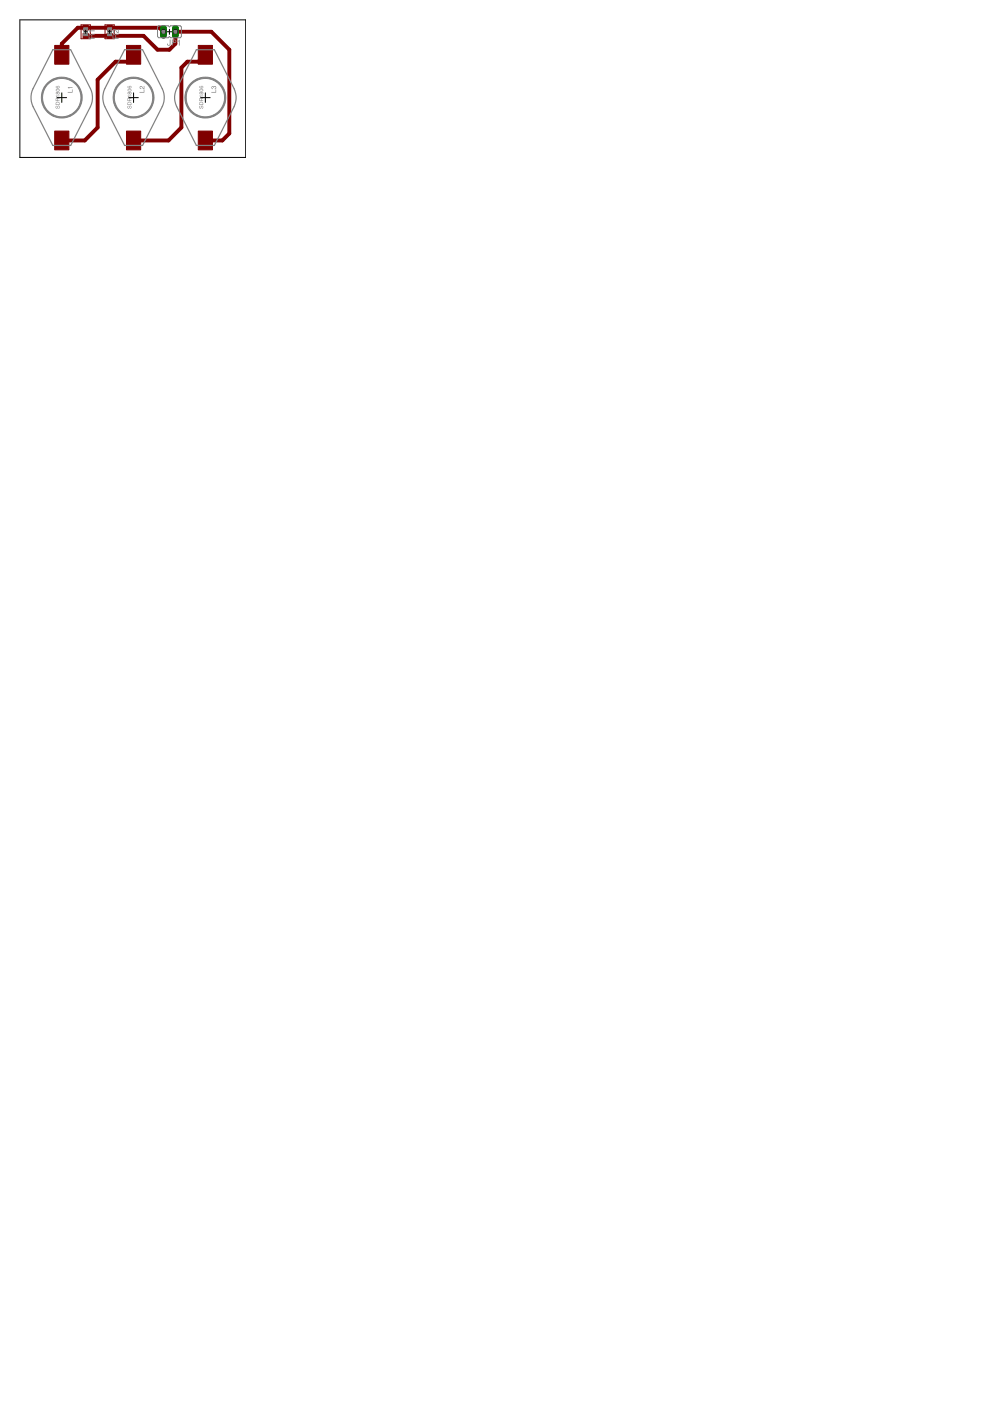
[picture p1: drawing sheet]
<svg xmlns="http://www.w3.org/2000/svg" width="210mm" height="297mm" viewBox="0 0 210 297" stroke-linecap="round" stroke-linejoin="round" font-family="sans-serif">
<path d="M37.2 6v1.5" fill="none" stroke="#008000" stroke-width="1.4"/>
<circle cx="37.2" cy="6.7" r=".47" fill="#fff" stroke="#000" stroke-width=".21"/>
<path d="M34.6 6v1.5" fill="none" stroke="#008000" stroke-width="1.4"/>
<circle cx="34.6" cy="6.7" r=".47" fill="#fff" stroke="#000" stroke-width=".21"/>
<g fill="#800000" stroke="#800000" stroke-width=".21">
<path d="M11.6 9.6h3v4h-3z"/>
<path d="M11.6 27.8h3v4h-3z"/>
<path d="M26.8 9.6h3v4h-3z"/>
<path d="M26.8 27.8h3v4h-3z"/>
<path d="M42 9.6h3v4h-3z"/>
<path d="M42 27.8h3v4h-3z"/>
<path d="M17.6 5.4h1.1v1h-1.1z"/>
<path d="M17.6 7.1h1.1v1h-1.1z"/>
<path d="M22.7 5.4h1.1v1h-1.1z"/>
<path d="M22.7 7.1h1.1v1h-1.1z"/>
</g>
<path d="M18.2 7.6h12.2l3 2.9h2.5l1.3-1.2v-2.6h7.6l3.8 3.8v17.8l-1.5 1.5h-3.6M28.3 11.6v.2l-1.2 1.3h-2.6l-3.8 3.8v10.1l-2.7 2.8h-4.9M34.6 6.7l-.8-.8h-17.3l-3.4 3.4v2.5M43.5 11.6l-1.4 1.5h-2.4l-1.2 1.3v12.6l-2.8 2.8h-7.4" fill="none" stroke="#800000" stroke-width=".83"/>
<path d="M37.2 6v1.5" fill="none" stroke="#008000" stroke-width="1.4"/>
<circle cx="37.2" cy="6.7" r=".47" fill="#fff" stroke="#000" stroke-width=".21"/>
<path d="M34.6 6v1.5" fill="none" stroke="#008000" stroke-width="1.4"/>
<circle cx="34.6" cy="6.7" r=".47" fill="#fff" stroke="#000" stroke-width=".21"/>
<path d="M17.2 5.3h2v2.9h-2zM22.3 5.3h1.9v2.9h-1.9z" fill="none" stroke="#800000" stroke-width=".21"/>
<path d="M17.8 6.3v.9M18.5 6.3v.9M22.9 6.3v.9M23.6 6.3v.9M33.4 5.7l.3-.2h2l.2 .2 .3-.2h2l.3 .2v2l-.3 .3h-2l-.3-.3-.2 .3h-2l-.3-.3z" fill="none" stroke="#808080" stroke-width=".21"/>
<path d="M11.2 10.5h3.8l4.2 8.3 .3 1.1v1.6l-.3 1.1-4.2 8.2h-3.8l-4.2-8.2-.4-1.1v-1.1l.2-1.1zM26.4 10.5h3.8l4.2 8.3 .4 1.1v1.6l-.4 1.1-4.2 8.2h-3.8l-4.2-8.2-.3-1.1-.1-1.1 .2-1.1zM41.6 10.5h3.8l4.4 8.8a4.3 4.3 0 0 1-.2 3.3l-4.2 8.2h-3.8l-4.3-8.7a4.1 4.1 0 0 1 .2-3.3z" fill="none" stroke="#808080" stroke-width=".25"/>
<g fill="#808080" stroke="#808080" stroke-width=".21">
<path d="M34.4 6.4h.5v.6h-.5z"/>
<path d="M36.9 6.4h.6v.6h-.6z"/>
<path d="M17.7 7.2h.9v.4h-.9z"/>
<path d="M17.7 5.9h.9v.4h-.9z"/>
<path d="M22.8 7.2h.9v.4h-.9z"/>
<path d="M22.8 5.9h.9v.4h-.9z"/>
</g>
<g fill="#808080" stroke="#808080" stroke-width=".21">
<path d="M11.3 16.8a4.4 4.4 0 0 1 3.6 0l-.1 .2-1.4-.4-1.1 .1-.9 .3z" fill-rule="evenodd"/>
<path d="M14.9 16.8a4.3 4.3 0 0 1 2.5 3.9 4.3 4.3 0 0 1-2.5 3.9l-.1-.2a4.1 4.1 0 0 0 2.4-3.7 4.1 4.1 0 0 0-2.4-3.7z" fill-rule="evenodd"/>
<path d="M11.4 24.4l1.4 .4 1-.1 1-.3 .1 .2a4.4 4.4 0 0 1-3.6 0z" fill-rule="evenodd"/>
<path d="M10.1 17.6l1.2-.8 .1 .2a4.1 4.1 0 0 0-2.4 3.7 4.1 4.1 0 0 0 2.4 3.7l-.1 .2a4.3 4.3 0 0 1-1.2-7z" fill-rule="evenodd"/>
<path d="M26.5 16.8a4.4 4.4 0 0 1 3.6 0l-.1 .2-1.4-.4-1 .1-1 .3z" fill-rule="evenodd"/>
<path d="M30.1 16.8a4.3 4.3 0 0 1 2.6 3.9 4.3 4.3 0 0 1-2.6 3.9l-.1-.2a4.1 4.1 0 0 0 2.4-3.7 4.1 4.1 0 0 0-2.4-3.7z" fill-rule="evenodd"/>
<path d="M26.6 24.4l1.5 .4 1-.1 .9-.3 .1 .2a4.4 4.4 0 0 1-3.6 0z" fill-rule="evenodd"/>
<path d="M25.3 17.6l1.2-.8 .1 .2a4.1 4.1 0 0 0-2.4 3.7 4.1 4.1 0 0 0 2.4 3.7l-.1 .2a4.3 4.3 0 0 1-1.2-7z" fill-rule="evenodd"/>
<path d="M41.7 16.8a4.3 4.3 0 0 1 3.7 0l-.1 .2-1.5-.4-1 .1-1 .3z" fill-rule="evenodd"/>
<path d="M45.4 16.8a4.3 4.3 0 0 1 2.5 3.9 4.3 4.3 0 0 1-2.5 3.9l-.1-.2a4.1 4.1 0 0 0 2.3-3.7 4.1 4.1 0 0 0-2.3-3.7z" fill-rule="evenodd"/>
<path d="M41.8 24.4l1.5 .4 1-.1 1-.3 .1 .2a4.3 4.3 0 0 1-3.7 0z" fill-rule="evenodd"/>
<path d="M40.5 17.6l1.2-.8 .1 .2a4.1 4.1 0 0 0-2.3 3.7 4.1 4.1 0 0 0 2.3 3.7l-.1 .2a4.3 4.3 0 0 1-1.2-7z" fill-rule="evenodd"/>
</g>
<g fill="#808080">
<path d="M36 8.4h.2v.9a.37 .37 0 0 1-.4 .4 .37 .37 0 0 1-.4-.5h.2a.21 .21 0 0 0 .1 .3 .21 .21 0 0 0 .3-.1zM36.4 8.4h.6a.37 .37 0 0 1 .4 .4 .37 .37 0 0 1-.4 .3h-.4v.6h-.2zM36.6 8.5v.5h.4a.22 .22 0 0 0 .2-.2 .22 .22 0 0 0-.2-.3zM37.6 8.7l.5-.3v1.3h-.2v-.9h-.3z"/>
<path d="M14.4 19.5h.9v-.5h.1v.6h-1zM14.4 18.5h1v.1h-.7l-.1 .2z"/>
<path d="M29.6 19.5h.9v-.5h.1v.6h-1zM29.7 18.3a.69 .69 0 0 1 .8 .5v-.6h.1v.7l-.3-.1a.35 .35 0 0 0-.2-.3 .35 .35 0 0 0-.4 0l.3 .4-.4-.2z"/>
<path d="M44.8 19.5h.9v-.5h.1v.6h-1zM44.9 18.3l.4 .1a.33 .33 0 0 1 .6 .1 .33 .33 0 0 1-.4 .4v-.1a.2 .2 0 0 0 .2-.3 .2 .2 0 0 0-.3 0v.2l-.1-.1a.16 .16 0 0 0-.2-.2 .16 .16 0 0 0-.2 .2l.3 .3-.3-.2z"/>
<path d="M19 7.4l-.1 .6h.5l-.1-.6zM19 7.2h.2l.2 .2 .7-.2v.2h-.5l-.1 .2v.4h.6v.2h-1.3v-.7zM18.8 6.5h1.3v.1h-.9v.3h-.1z"/>
<path d="M24.1 7.4l-.1 .6h.5l-.1-.6zM24 7.2h.3l.2 .2 .6-.2v.2h-.4l-.1 .2v.4h.5v.2h-1.2v-.7zM24 6.3a.73 .73 0 0 1 .9 .5l.1-.6h.1v.8l-.3-.1a.44 .44 0 0 0-.3-.4 .44 .44 0 0 0-.4 0l.2 .5-.4-.2z"/>
<path d="M11.9 22.5l.1-.1-.1 .4h.2a.28 .28 0 0 1 .2-.4 .28 .28 0 0 1 .3 .2 .28 .28 0 0 1-.2 .4 .22 .22 0 0 0 .2-.3 .22 .22 0 0 0-.2-.2l-.1 .1a.29 .29 0 0 1-.1 .4 .29 .29 0 0 1-.4-.1 .29 .29 0 0 1 .1-.4zM12 21.8l-.1 .3h.6l-.1-.4zM11.9 21.7l.4-.1 .3 .1v.6h-.8zM12 20.9l-.1 .4h.3v-.4zM11.9 20.8l.3 .1 .4-.2-.3 .4v.2l.3 .1h-.8zM11.8 20.3h.8v.1h-.5l-.1 .2zM11.9 19.8a.15 .15 0 0 0 .3 0 .15 .15 0 0 0-.3 0zM12.2 19.8a.2 .2 0 0 0 .4 0 .2 .2 0 0 0-.4 0zM11.9 19.6h.3a.25 .25 0 0 1 .4 0 .25 .25 0 0 1 0 .3 .25 .25 0 0 1-.4 0 .23 .23 0 0 1-.3 0 .23 .23 0 0 1 0-.3zM11.9 19a.38 .38 0 0 1 .5-.2 .38 .38 0 0 1 .1 .5l-.5 .1zM11.9 19a.27 .27 0 0 0 .3 .3 .27 .27 0 0 0 .3-.3zM11.9 18.3l.1-.1-.1 .3 .3 .1a.28 .28 0 0 1 .1-.4 .28 .28 0 0 1 .4 .2 .28 .28 0 0 1-.3 .3l-.5-.1zM12.2 18.5a.2 .2 0 0 0 .4 0 .2 .2 0 0 0-.4 0z"/>
<path d="M27.1 22.5l.2-.1-.2 .4h.3a.28 .28 0 0 1 .1-.4 .28 .28 0 0 1 .4 .2 .28 .28 0 0 1-.3 .4 .22 .22 0 0 0 .2-.3 .22 .22 0 0 0-.2-.2l-.1 .1a.29 .29 0 0 1-.1 .4 .29 .29 0 0 1-.4-.1 .29 .29 0 0 1 .1-.4zM27.2 21.8l-.1 .3h.7l-.1-.4zM27.2 21.7l.4-.1 .2 .1 .1 .6h-.9zM27.2 20.9l-.1 .4h.3v-.4zM27.1 20.8l.3 .1 .5-.2-.4 .4v.2l.4 .1h-.9zM27.1 20.3h.8v.1h-.6l-.1 .2zM27.1 19.8a.15 .15 0 0 0 .3 0 .15 .15 0 0 0-.3 0zM27.5 19.8a.16 .16 0 0 0 .3 0 .16 .16 0 0 0-.3 0zM27.1 19.6h.3a.25 .25 0 0 1 .4 0 .25 .25 0 0 1 0 .3 .25 .25 0 0 1-.4 0 .23 .23 0 0 1-.3 0 .23 .23 0 0 1 0-.3zM27.1 19a.38 .38 0 0 1 .5-.2 .38 .38 0 0 1 .1 .5l-.5 .1zM27.2 19a.27 .27 0 0 0 .3 .3 .27 .27 0 0 0 .2-.3zM27.1 18.3l.2-.1-.1 .3 .2 .1a.28 .28 0 0 1 .1-.4 .28 .28 0 0 1 .4 .2 .28 .28 0 0 1-.2 .3l-.6-.1zM27.4 18.5a.2 .2 0 0 0 .4 0 .2 .2 0 0 0-.4 0z"/>
<path d="M42.3 22.5l.2-.1-.2 .4h.3a.28 .28 0 0 1 .1-.4 .28 .28 0 0 1 .4 .2 .28 .28 0 0 1-.3 .4 .22 .22 0 0 0 .2-.3 .22 .22 0 0 0-.2-.2l-.1 .1a.29 .29 0 0 1-.1 .4 .29 .29 0 0 1-.4-.1 .29 .29 0 0 1 .1-.4zM42.4 21.8v.3h.6l-.1-.4zM42.4 21.7l.4-.1 .2 .1 .1 .6h-.8zM42.4 20.9v.4h.2v-.4zM42.4 20.8l.3 .1 .4-.2-.4 .4v.2l.4 .1h-.8zM42.3 20.3h.8v.1h-.6l-.1 .2zM42.4 19.8a.14 .14 0 0 0 .2 0 .14 .14 0 0 0-.2 0zM42.7 19.8a.16 .16 0 0 0 .3 0 .16 .16 0 0 0-.3 0zM42.3 19.6h.3a.25 .25 0 0 1 .4 0 .25 .25 0 0 1 0 .3 .25 .25 0 0 1-.3 0 .23 .23 0 0 1-.4 0 .23 .23 0 0 1 0-.3zM42.3 19a.38 .38 0 0 1 .5-.2 .38 .38 0 0 1 .2 .5l-.5 .1zM42.4 19a.27 .27 0 0 0 .3 .3 .27 .27 0 0 0 .2-.3zM42.3 18.3l.2-.1-.1 .3 .3 .1a.28 .28 0 0 1 0-.4 .28 .28 0 0 1 .4 .2 .28 .28 0 0 1-.2 .3l-.6-.1zM42.7 18.5a.17 .17 0 0 0 .3 0 .17 .17 0 0 0-.3 0z"/>
</g>
<g fill="none" stroke="#000" stroke-width=".21">
<path d="M4.2 4.2h47.9v29.2h-47.9zM13.1 19.7v2M17.8 6.7h.7M18.2 6.4v.7M22.9 6.7h.7M23.2 6.4v.7M28.3 19.7v2M35.4 6.7h1.1M35.9 6.2v1.1M43.5 19.7v2M12.1 20.7h2M27.3 20.7h2"/>
<path d="M42.5 20.7h2.1"/>
</g>
</svg>
